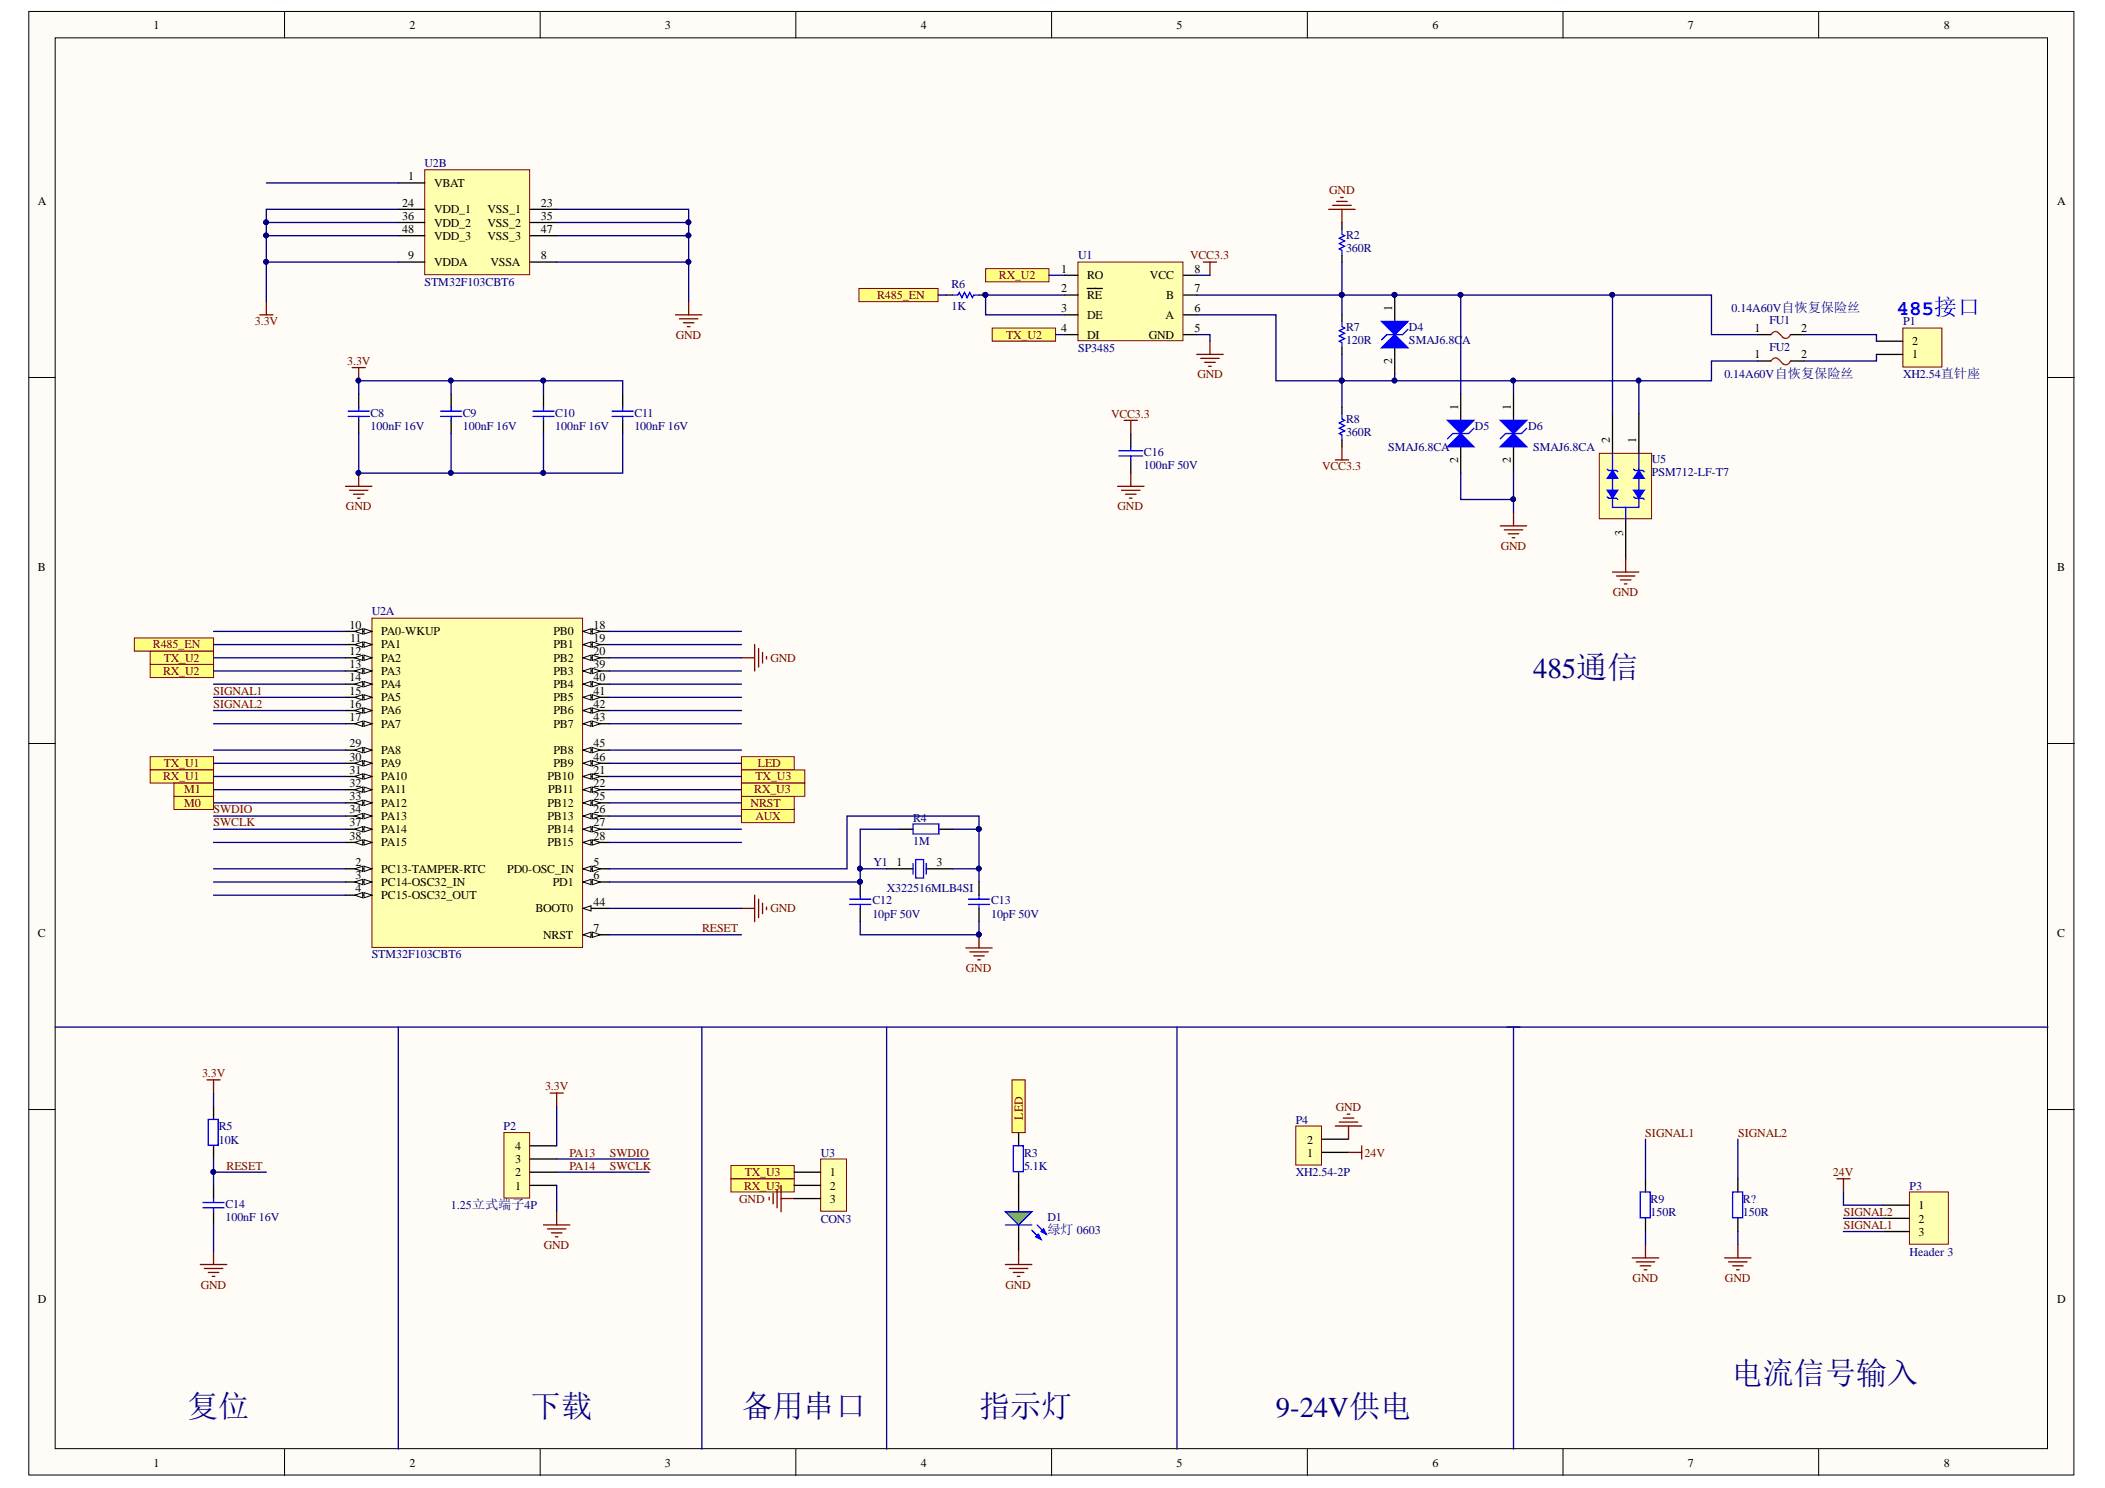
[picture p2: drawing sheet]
<svg xmlns="http://www.w3.org/2000/svg" width="297mm" height="210mm" viewBox="0 0 297 210" stroke-linecap="round" stroke-linejoin="round" font-family="sans-serif">
<defs><g id="words">
<g font-size="4.4" fill="#000080">
<text x="244.3" y="195.2">电流信号输入</text>
<text x="26.4" y="199.9">复位</text>
<text x="74.8" y="199.9">下载</text>
<text x="104.7" y="199.9">备用串口</text>
<text x="138.2" y="199.9">指示灯</text>
</g>
<g font-size="4.1" fill="#000080">
<text x="216.3" y="95.6">485通信</text>
<text x="180" y="199.9">9-24V供电</text>
</g>
<text font-size="3" fill="#00f" x="267.6" y="44.5">485接口</text>
<text font-size="1.9" fill="#000080" x="147.8" y="174.1">绿灯 0603</text>
<g font-size="1.7">
<text x="21.7" y="4.1">1</text>
<text x="57.8" y="4.1">2</text>
<text x="93.8" y="4.1">3</text>
<text x="130" y="4.1">4</text>
<text x="166" y="4.1">5</text>
<text x="202.1" y="4.1">6</text>
<text x="238.2" y="4.1">7</text>
<text x="274.3" y="4.1">8</text>
<text x="5.3" y="28.9">A</text>
<text x="56.8" y="29.2">24</text>
<text x="57.6" y="25.4">1</text>
<text x="61.3" y="26.4">VBAT</text>
<text x="76.3" y="29.2">23</text>
<text x="290.3" y="28.9">A</text>
<text x="56.8" y="31">36</text>
<text x="56.8" y="32.9">48</text>
<text x="61.3" y="30.1">VDD_1</text>
<text x="61.3" y="32">VDD_2</text>
<text x="61.3" y="33.8">VDD_3</text>
<text x="68.8" y="30.1">VSS_1</text>
<text x="68.8" y="32">VSS_2</text>
<text x="68.8" y="33.8">VSS_3</text>
<text x="76.3" y="31">35</text>
<text x="76.3" y="32.9">47</text>
<text x="57.6" y="36.6">9</text>
<text x="61.3" y="37.5">VDDA</text>
<text x="69.2" y="37.5">VSSA</text>
<text x="76.3" y="36.6">8</text>
<text x="149.8" y="38.5">1</text>
<text x="149.8" y="41.3">2</text>
<text x="153.4" y="39.4">RO</text>
<text x="162.3" y="39.4">VCC</text>
<text x="168.5" y="41.3">7</text>
<text x="168.5" y="38.5">8</text>
<text x="149.8" y="44">3</text>
<text x="149.8" y="46.8">4</text>
<text x="153.4" y="42.2">RE</text>
<text x="153.4" y="45">DE</text>
<text x="153.4" y="47.8">DI</text>
<text x="162.1" y="47.8">GND</text>
<text x="164.5" y="45">A</text>
<text x="164.6" y="42.2">B</text>
<text x="168.5" y="46.8">5</text>
<text x="168.5" y="44">6</text>
<text x="196.5" y="43.9" transform="rotate(-90 196.5 43.9)">1</text>
<text x="247.6" y="46.8">1</text>
<text x="254.2" y="46.8">2</text>
<text x="196.5" y="51.4" transform="rotate(-90 196.5 51.4)">2</text>
<text x="247.6" y="50.6">1</text>
<text x="254.2" y="50.6">2</text>
<text x="269.8" y="50.6">1</text>
<text x="269.8" y="48.7">2</text>
<text x="205.8" y="57.8" transform="rotate(-90 205.8 57.8)">1</text>
<text x="213.2" y="57.8" transform="rotate(-90 213.2 57.8)">1</text>
<text x="205.8" y="65.3" transform="rotate(-90 205.8 65.3)">2</text>
<text x="213.2" y="65.3" transform="rotate(-90 213.2 65.3)">2</text>
<text x="227.2" y="62.5" transform="rotate(-90 227.2 62.5)">2</text>
<text x="230.9" y="62.5" transform="rotate(-90 230.9 62.5)">1</text>
<text x="229" y="75.6" transform="rotate(-90 229 75.6)">3</text>
<text x="5.3" y="80.6">B</text>
<text x="290.3" y="80.6">B</text>
<text x="49.3" y="88.7">10</text>
<text x="53.8" y="89.6">PA0-WKUP</text>
<text x="78.1" y="89.6">PB0</text>
<text x="83.8" y="88.7">18</text>
<text x="49.3" y="92.4">12</text>
<text x="49.3" y="94.3">13</text>
<text x="49.4" y="90.5">11</text>
<text x="53.8" y="91.5">PA1</text>
<text x="53.8" y="93.3">PA2</text>
<text x="53.8" y="95.2">PA3</text>
<text x="78.1" y="91.5">PB1</text>
<text x="78.1" y="93.3">PB2</text>
<text x="78.1" y="95.2">PB3</text>
<text x="83.8" y="90.5">19</text>
<text x="83.8" y="92.4">20</text>
<text x="83.8" y="94.3">39</text>
<text x="49.3" y="96.1">14</text>
<text x="49.3" y="98">15</text>
<text x="49.3" y="99.8">16</text>
<text x="49.3" y="101.7">17</text>
<text x="53.8" y="97.1">PA4</text>
<text x="53.8" y="98.9">PA5</text>
<text x="53.8" y="100.8">PA6</text>
<text x="78.1" y="97.1">PB4</text>
<text x="78.1" y="98.9">PB5</text>
<text x="78.1" y="100.8">PB6</text>
<text x="83.8" y="96.1">40</text>
<text x="83.8" y="98">41</text>
<text x="83.8" y="99.8">42</text>
<text x="83.8" y="101.7">43</text>
<text x="49.3" y="105.4">29</text>
<text x="49.3" y="107.3">30</text>
<text x="53.8" y="102.6">PA7</text>
<text x="53.8" y="106.4">PA8</text>
<text x="78.1" y="102.6">PB7</text>
<text x="78.1" y="106.4">PB8</text>
<text x="83.8" y="105.4">45</text>
<text x="83.8" y="107.3">46</text>
<text x="49.3" y="109.1">31</text>
<text x="49.3" y="111">32</text>
<text x="49.3" y="112.9">33</text>
<text x="53.8" y="108.2">PA9</text>
<text x="53.8" y="110.1">PA10</text>
<text x="53.8" y="111.9">PA11</text>
<text x="53.8" y="113.8">PA12</text>
<text x="77.2" y="110.1">PB10</text>
<text x="77.2" y="113.8">PB12</text>
<text x="77.3" y="111.9">PB11</text>
<text x="78.1" y="108.2">PB9</text>
<text x="83.8" y="109.1">21</text>
<text x="83.8" y="111">22</text>
<text x="83.8" y="112.9">25</text>
<text x="49.3" y="114.7">34</text>
<text x="49.3" y="116.6">37</text>
<text x="49.3" y="118.4">38</text>
<text x="53.8" y="115.7">PA13</text>
<text x="53.8" y="117.5">PA14</text>
<text x="53.8" y="119.4">PA15</text>
<text x="77.2" y="115.7">PB13</text>
<text x="77.2" y="117.5">PB14</text>
<text x="77.2" y="119.4">PB15</text>
<text x="83.8" y="114.7">26</text>
<text x="83.8" y="116.6">27</text>
<text x="83.8" y="118.4">28</text>
<text x="50.2" y="122.2">2</text>
<text x="50.2" y="124">3</text>
<text x="50.2" y="125.9">4</text>
<text x="53.8" y="123.1">PC13-TAMPER-RTC</text>
<text x="53.8" y="125">PC14-OSC32_IN</text>
<text x="71.6" y="123.1">PD0-OSC_IN</text>
<text x="78" y="125">PD1</text>
<text x="83.8" y="122.2">5</text>
<text x="83.8" y="124">6</text>
<text x="126.5" y="122.2">1</text>
<text x="132.2" y="122.2">3</text>
<text x="53.8" y="126.8">PC15-OSC32_OUT</text>
<text x="75.6" y="128.7">BOOT0</text>
<text x="83.8" y="127.7">44</text>
<text x="83.8" y="131.5">7</text>
<text x="5.3" y="132.2">C</text>
<text x="76.7" y="132.4">NRST</text>
<text x="290.3" y="132.2">C</text>
<text x="184.4" y="161.3">2</text>
<text x="72.7" y="167.8">1</text>
<text x="72.7" y="166">2</text>
<text x="72.7" y="164.1">3</text>
<text x="72.7" y="162.2">4</text>
<text x="117.1" y="166">1</text>
<text x="117.1" y="167.8">2</text>
<text x="184.4" y="163.2">1</text>
<text x="117.1" y="169.7">3</text>
<text x="270.7" y="170.6">1</text>
<text x="270.7" y="172.5">2</text>
<text x="270.7" y="174.3">3</text>
<text x="5.3" y="183.8">D</text>
<text x="290.3" y="183.8">D</text>
<text x="21.7" y="206.9">1</text>
<text x="57.8" y="206.9">2</text>
<text x="93.8" y="206.9">3</text>
<text x="130" y="206.9">4</text>
<text x="166" y="206.9">5</text>
<text x="202.1" y="206.9">6</text>
<text x="238.2" y="206.9">7</text>
<text x="274.3" y="206.9">8</text>
</g>
<g font-size="1.7" fill="#000080">
<text x="59.9" y="23.6">U2B</text>
<text x="189.9" y="33.6">R2</text>
<text x="189.9" y="35.5">360R</text>
<text x="59.9" y="40.3">STM32F103CBT6</text>
<text x="134.3" y="40.7">R6</text>
<text x="152.1" y="36.6">U1</text>
<text x="134.3" y="43.7">1K</text>
<text x="189.9" y="46.7">R7</text>
<text x="198.8" y="46.7">D4</text>
<text x="244.3" y="44">0.14A60V自恢复保险丝</text>
<text x="249.7" y="45.7">FU1</text>
<text x="268.5" y="45.9">P1</text>
<text x="152.1" y="49.6">SP3485</text>
<text x="189.9" y="48.5">120R</text>
<text x="198.8" y="48.5">SMAJ6.8C</text>
<text x="206.3" y="48.5">A</text>
<text x="243.3" y="53.3">0.14A60V自恢复保险丝</text>
<text x="249.7" y="49.5">FU2</text>
<text x="268.5" y="53.3">XH2.54直针座</text>
<text x="52.3" y="58.8">C8</text>
<text x="65.3" y="58.8">C9</text>
<text x="78.3" y="58.8">C10</text>
<text x="89.5" y="58.8">C11</text>
<text x="189.9" y="59.7">R8</text>
<text x="52.3" y="60.6">100nF 16V</text>
<text x="65.3" y="60.6">100nF 16V</text>
<text x="78.3" y="60.6">100nF 16V</text>
<text x="89.5" y="60.6">100nF 16V</text>
<text x="161.4" y="64.3">C16</text>
<text x="189.9" y="61.5">360R</text>
<text x="195.9" y="63.6">SMAJ6.8CA</text>
<text x="208.1" y="60.6">D5</text>
<text x="215.7" y="60.6">D6</text>
<text x="216.3" y="63.6">SMAJ6.8CA</text>
<text x="233.1" y="65.3">U5</text>
<text x="161.4" y="66.2">100nF 50V</text>
<text x="233.1" y="67.1">PSM712-LF-T7</text>
<text x="52.5" y="86.8">U2A</text>
<text x="128.9" y="115.9">R4</text>
<text x="128.9" y="119.2">1M</text>
<text x="123.3" y="122.2">Y1</text>
<text x="125.1" y="125.9">X322516MLB4SI</text>
<text x="123.1" y="127.6">C12</text>
<text x="123.1" y="129.4">10pF 50V</text>
<text x="139.9" y="127.6">C13</text>
<text x="139.9" y="129.4">10pF 50V</text>
<text x="52.5" y="135.2">STM32F103CBT6</text>
<text x="30.9" y="159.4">R5</text>
<text x="30.9" y="161.3">10K</text>
<text x="71.1" y="159.4">P2</text>
<text x="182.8" y="158.5">P4</text>
<text x="115.8" y="163.2">U3</text>
<text x="144.5" y="163.2">R3</text>
<text x="144.5" y="165">5.1K</text>
<text x="182.8" y="166">XH2.54-2P</text>
<text x="269.5" y="167.8">P3</text>
<text x="31.8" y="170.4">C14</text>
<text x="31.8" y="172.2">100nF 16V</text>
<text x="63.6" y="170.6">1.25立式端子4P</text>
<text x="115.8" y="172.5">CON3</text>
<text x="147.8" y="172.2">D1</text>
<text x="232.9" y="169.7">R9</text>
<text x="232.9" y="171.5">150R</text>
<text x="246" y="169.7">R?</text>
<text x="246" y="171.5">150R</text>
<text x="269.5" y="177.1">Header 3</text>
</g>
<g font-size="1.7" fill="#800000">
<text x="187.6" y="27.3">GND</text>
<text x="141" y="39.4">RX_U2</text>
<text x="167.9" y="36.6">VCC3.3</text>
<text x="36" y="45.9">3.3V</text>
<text x="95.4" y="47.8">GND</text>
<text x="123.8" y="42.2">R485_EN</text>
<text x="142" y="47.8">TX_U2</text>
<text x="49" y="51.5">3.3V</text>
<text x="169" y="53.3">GND</text>
<text x="156.8" y="58.9">VCC3.3</text>
<text x="48.8" y="71.9">GND</text>
<text x="157.7" y="71.9">GND</text>
<text x="186.6" y="66.4">VCC3.3</text>
<text x="211.8" y="77.5">GND</text>
<text x="227.6" y="84">GND</text>
<text x="21.6" y="91.5">R485_EN</text>
<text x="23" y="95.2">RX_U2</text>
<text x="23.1" y="93.3">TX_U2</text>
<text x="108.7" y="93.3">GND</text>
<text x="30.1" y="98">SIGNAL1</text>
<text x="30.1" y="99.8">SIGNAL2</text>
<text x="23" y="110.1">RX_U1</text>
<text x="23.1" y="108.2">TX_U1</text>
<text x="26" y="113.8">M0</text>
<text x="26" y="111.9">M1</text>
<text x="105.9" y="113.8">NRST</text>
<text x="106.4" y="111.9">RX_U3</text>
<text x="106.6" y="110.1">TX_U3</text>
<text x="106.9" y="108.2">LED</text>
<text x="30.1" y="114.7">SWDIO</text>
<text x="30.1" y="116.6">SWCLK</text>
<text x="106.6" y="115.7">AUX</text>
<text x="99.1" y="131.5">RESET</text>
<text x="108.7" y="128.7">GND</text>
<text x="136.3" y="137">GND</text>
<text x="28.5" y="151.9">3.3V</text>
<text x="76.9" y="153.8">3.3V</text>
<text x="144.3" y="157.9" transform="rotate(-90 144.3 157.9)">LED</text>
<text x="188.5" y="156.7">GND</text>
<text x="232.2" y="160.4">SIGNAL1</text>
<text x="245.3" y="160.4">SIGNAL2</text>
<text x="32" y="165">RESET</text>
<text x="80.4" y="163.2">PA13</text>
<text x="80.4" y="165">PA14</text>
<text x="86" y="163.2">SWDIO</text>
<text x="86" y="165">SWCLK</text>
<text x="105" y="167.8">RX_U3</text>
<text x="105.1" y="166">TX_U3</text>
<text x="192.6" y="163.2">24V</text>
<text x="258.6" y="166">24V</text>
<text x="104.3" y="169.7">GND</text>
<text x="260.2" y="173.4">SIGNAL1</text>
<text x="260.2" y="171.5">SIGNAL2</text>
<text x="76.7" y="176.2">GND</text>
<text x="28.3" y="181.8">GND</text>
<text x="141.9" y="181.8">GND</text>
<text x="230.4" y="180.8">GND</text>
<text x="243.4" y="180.8">GND</text>
</g>
</g></defs>
<g fill="#fffcf8" stroke="#000" stroke-width=".14">
<path d="M4.1 1.6h288.5v206.5h-288.5z"/>
<path d="M7.8 5.3h281.1v199.1h-281.1z"/>
</g>
<g fill="none" stroke="#000" stroke-width=".14">
<path d="M40.2 1.6v3.7M76.2 1.6v3.7M112.3 1.6v3.7M148.4 1.6v3.7M184.5 1.6v3.7M220.6 1.6v3.7M256.6 1.6v3.7M4.1 53.3h3.7M289 53.3h3.7M4.1 104.9h3.7M289 104.9h3.7M4.1 156.5h3.7"/>
<path d="M289 156.5h3.7M40.2 204.4v3.7M76.2 204.4v3.7M112.3 204.4v3.7M148.4 204.4v3.7M184.5 204.4v3.7M220.6 204.4v3.7M256.6 204.4v3.7"/>
</g>
<path d="M52.5 87.2h29.7v46.4h-29.7z" fill="#ffffb0" stroke="#800000" stroke-width=".14"/>
<path d="M82.3 128.1h3.7" fill="none" stroke="#000" stroke-width=".19"/>
<path d="M82.3 128.1l1.1-.3v.7z" fill="#fffcf8"/>
<path d="M82.3 128.1l1.1-.3v.7z" fill="none" stroke="#000" stroke-width=".14"/>
<path d="M82.3 131.9h3.7" fill="none" stroke="#000" stroke-width=".19"/>
<path d="M82.3 131.9l1.1-.4v.7z" fill="#fffcf8"/>
<path d="M82.3 131.9l1.1-.4v.7z" fill="none" stroke="#000" stroke-width=".14"/>
<path d="M83.6 131.5l1.1 .4-1.1 .3z" fill="#fffcf8"/>
<path d="M83.6 131.5l1.1 .4-1.1 .3z" fill="none" stroke="#000" stroke-width=".14"/>
<path d="M82.3 122.6h3.7" fill="none" stroke="#000" stroke-width=".19"/>
<path d="M82.3 122.6l1.1-.4v.7z" fill="#fffcf8"/>
<path d="M82.3 122.6l1.1-.4v.7z" fill="none" stroke="#000" stroke-width=".14"/>
<path d="M83.6 122.2l1.1 .4-1.1 .3z" fill="#fffcf8"/>
<path d="M83.6 122.2l1.1 .4-1.1 .3z" fill="none" stroke="#000" stroke-width=".14"/>
<path d="M82.3 124.4h3.7" fill="none" stroke="#000" stroke-width=".19"/>
<path d="M82.3 124.4l1.1-.4v.8z" fill="#fffcf8"/>
<path d="M82.3 124.4l1.1-.4v.8z" fill="none" stroke="#000" stroke-width=".14"/>
<path d="M83.6 124l1.1 .4-1.1 .4z" fill="#fffcf8"/>
<path d="M83.6 124l1.1 .4-1.1 .4z" fill="none" stroke="#000" stroke-width=".14"/>
<path d="M48.8 89.1h3.7" fill="none" stroke="#000" stroke-width=".19"/>
<path d="M51.4 88.7l1.1 .4-1.1 .3z" fill="#fffcf8"/>
<path d="M51.4 88.7l1.1 .4-1.1 .3z" fill="none" stroke="#000" stroke-width=".14"/>
<path d="M50.1 89.1l1.1-.4v.7z" fill="#fffcf8"/>
<path d="M50.1 89.1l1.1-.4v.7z" fill="none" stroke="#000" stroke-width=".14"/>
<path d="M48.8 90.9h3.7" fill="none" stroke="#000" stroke-width=".19"/>
<path d="M51.4 90.6l1.1 .3-1.1 .4z" fill="#fffcf8"/>
<path d="M51.4 90.6l1.1 .3-1.1 .4z" fill="none" stroke="#000" stroke-width=".14"/>
<path d="M50.1 90.9l1.1-.3v.7z" fill="#fffcf8"/>
<path d="M50.1 90.9l1.1-.3v.7z" fill="none" stroke="#000" stroke-width=".14"/>
<path d="M48.8 92.8h3.7" fill="none" stroke="#000" stroke-width=".19"/>
<path d="M51.4 92.4l1.1 .4-1.1 .4z" fill="#fffcf8"/>
<path d="M51.4 92.4l1.1 .4-1.1 .4z" fill="none" stroke="#000" stroke-width=".14"/>
<path d="M50.1 92.8l1.1-.4v.8z" fill="#fffcf8"/>
<path d="M50.1 92.8l1.1-.4v.8z" fill="none" stroke="#000" stroke-width=".14"/>
<path d="M48.8 94.6h3.7" fill="none" stroke="#000" stroke-width=".19"/>
<path d="M51.4 94.3l1.1 .3-1.1 .4z" fill="#fffcf8"/>
<path d="M51.4 94.3l1.1 .3-1.1 .4z" fill="none" stroke="#000" stroke-width=".14"/>
<path d="M50.1 94.6l1.1-.3v.7z" fill="#fffcf8"/>
<path d="M50.1 94.6l1.1-.3v.7z" fill="none" stroke="#000" stroke-width=".14"/>
<path d="M48.8 96.5h3.7" fill="none" stroke="#000" stroke-width=".19"/>
<path d="M51.4 96.1l1.1 .4-1.1 .4z" fill="#fffcf8"/>
<path d="M51.4 96.1l1.1 .4-1.1 .4z" fill="none" stroke="#000" stroke-width=".14"/>
<path d="M50.1 96.5l1.1-.4v.8z" fill="#fffcf8"/>
<path d="M50.1 96.5l1.1-.4v.8z" fill="none" stroke="#000" stroke-width=".14"/>
<path d="M48.8 98.4h3.7" fill="none" stroke="#000" stroke-width=".19"/>
<path d="M51.4 98l1.1 .4-1.1 .3z" fill="#fffcf8"/>
<path d="M51.4 98l1.1 .4-1.1 .3z" fill="none" stroke="#000" stroke-width=".14"/>
<path d="M50.1 98.4l1.1-.4v.7z" fill="#fffcf8"/>
<path d="M50.1 98.4l1.1-.4v.7z" fill="none" stroke="#000" stroke-width=".14"/>
<path d="M48.8 100.2h3.7" fill="none" stroke="#000" stroke-width=".19"/>
<path d="M51.4 99.9l1.1 .3-1.1 .4z" fill="#fffcf8"/>
<path d="M51.4 99.9l1.1 .3-1.1 .4z" fill="none" stroke="#000" stroke-width=".14"/>
<path d="M50.1 100.2l1.1-.3v.7z" fill="#fffcf8"/>
<path d="M50.1 100.2l1.1-.3v.7z" fill="none" stroke="#000" stroke-width=".14"/>
<path d="M48.8 102.1h3.7" fill="none" stroke="#000" stroke-width=".19"/>
<path d="M51.4 101.7l1.1 .4-1.1 .4z" fill="#fffcf8"/>
<path d="M51.4 101.7l1.1 .4-1.1 .4z" fill="none" stroke="#000" stroke-width=".14"/>
<path d="M50.1 102.1l1.1-.4v.8z" fill="#fffcf8"/>
<path d="M50.1 102.1l1.1-.4v.8z" fill="none" stroke="#000" stroke-width=".14"/>
<path d="M48.8 105.8h3.7" fill="none" stroke="#000" stroke-width=".19"/>
<path d="M51.4 105.4l1.1 .4-1.1 .4z" fill="#fffcf8"/>
<path d="M51.4 105.4l1.1 .4-1.1 .4z" fill="none" stroke="#000" stroke-width=".14"/>
<path d="M50.1 105.8l1.1-.4v.8z" fill="#fffcf8"/>
<path d="M50.1 105.8l1.1-.4v.8z" fill="none" stroke="#000" stroke-width=".14"/>
<path d="M48.8 107.7h3.7" fill="none" stroke="#000" stroke-width=".19"/>
<path d="M51.4 107.3l1.1 .4-1.1 .3z" fill="#fffcf8"/>
<path d="M51.4 107.3l1.1 .4-1.1 .3z" fill="none" stroke="#000" stroke-width=".14"/>
<path d="M50.1 107.7l1.1-.4v.7z" fill="#fffcf8"/>
<path d="M50.1 107.7l1.1-.4v.7z" fill="none" stroke="#000" stroke-width=".14"/>
<path d="M48.8 109.5h3.7" fill="none" stroke="#000" stroke-width=".19"/>
<path d="M51.4 109.2l1.1 .3-1.1 .4z" fill="#fffcf8"/>
<path d="M51.4 109.2l1.1 .3-1.1 .4z" fill="none" stroke="#000" stroke-width=".14"/>
<path d="M50.1 109.5l1.1-.3v.7z" fill="#fffcf8"/>
<path d="M50.1 109.5l1.1-.3v.7z" fill="none" stroke="#000" stroke-width=".14"/>
<path d="M48.8 111.4h3.7" fill="none" stroke="#000" stroke-width=".19"/>
<path d="M51.4 111l1.1 .4-1.1 .4z" fill="#fffcf8"/>
<path d="M51.4 111l1.1 .4-1.1 .4z" fill="none" stroke="#000" stroke-width=".14"/>
<path d="M50.1 111.4l1.1-.4v.8z" fill="#fffcf8"/>
<path d="M50.1 111.4l1.1-.4v.8z" fill="none" stroke="#000" stroke-width=".14"/>
<path d="M48.8 113.3h3.7" fill="none" stroke="#000" stroke-width=".19"/>
<path d="M51.4 112.9l1.1 .4-1.1 .3z" fill="#fffcf8"/>
<path d="M51.4 112.9l1.1 .4-1.1 .3z" fill="none" stroke="#000" stroke-width=".14"/>
<path d="M50.1 113.3l1.1-.4v.7z" fill="#fffcf8"/>
<path d="M50.1 113.3l1.1-.4v.7z" fill="none" stroke="#000" stroke-width=".14"/>
<path d="M48.8 115.1h3.7" fill="none" stroke="#000" stroke-width=".19"/>
<path d="M51.4 114.7l1.1 .4-1.1 .4z" fill="#fffcf8"/>
<path d="M51.4 114.7l1.1 .4-1.1 .4z" fill="none" stroke="#000" stroke-width=".14"/>
<path d="M50.1 115.1l1.1-.4v.8z" fill="#fffcf8"/>
<path d="M50.1 115.1l1.1-.4v.8z" fill="none" stroke="#000" stroke-width=".14"/>
<path d="M48.8 117h3.7" fill="none" stroke="#000" stroke-width=".19"/>
<path d="M51.4 116.6l1.1 .4-1.1 .3z" fill="#fffcf8"/>
<path d="M51.4 116.6l1.1 .4-1.1 .3z" fill="none" stroke="#000" stroke-width=".14"/>
<path d="M50.1 117l1.1-.4v.7z" fill="#fffcf8"/>
<path d="M50.1 117l1.1-.4v.7z" fill="none" stroke="#000" stroke-width=".14"/>
<path d="M48.8 118.8h3.7" fill="none" stroke="#000" stroke-width=".19"/>
<path d="M51.4 118.5l1.1 .3-1.1 .4z" fill="#fffcf8"/>
<path d="M51.4 118.5l1.1 .3-1.1 .4z" fill="none" stroke="#000" stroke-width=".14"/>
<path d="M50.1 118.8l1.1-.3v.7z" fill="#fffcf8"/>
<path d="M50.1 118.8l1.1-.3v.7z" fill="none" stroke="#000" stroke-width=".14"/>
<path d="M82.3 89.1h3.7" fill="none" stroke="#000" stroke-width=".19"/>
<path d="M82.3 89.1l1.1-.4v.7z" fill="#fffcf8"/>
<path d="M82.3 89.1l1.1-.4v.7z" fill="none" stroke="#000" stroke-width=".14"/>
<path d="M83.6 88.7l1.1 .4-1.1 .3z" fill="#fffcf8"/>
<path d="M83.6 88.7l1.1 .4-1.1 .3z" fill="none" stroke="#000" stroke-width=".14"/>
<path d="M82.3 90.9h3.7" fill="none" stroke="#000" stroke-width=".19"/>
<path d="M82.3 90.9l1.1-.3v.7z" fill="#fffcf8"/>
<path d="M82.3 90.9l1.1-.3v.7z" fill="none" stroke="#000" stroke-width=".14"/>
<path d="M83.6 90.6l1.1 .3-1.1 .4z" fill="#fffcf8"/>
<path d="M83.6 90.6l1.1 .3-1.1 .4z" fill="none" stroke="#000" stroke-width=".14"/>
<path d="M82.3 92.8h3.7" fill="none" stroke="#000" stroke-width=".19"/>
<path d="M82.3 92.8l1.1-.4v.8z" fill="#fffcf8"/>
<path d="M82.3 92.8l1.1-.4v.8z" fill="none" stroke="#000" stroke-width=".14"/>
<path d="M83.6 92.4l1.1 .4-1.1 .4z" fill="#fffcf8"/>
<path d="M83.6 92.4l1.1 .4-1.1 .4z" fill="none" stroke="#000" stroke-width=".14"/>
<path d="M82.3 94.6h3.7" fill="none" stroke="#000" stroke-width=".19"/>
<path d="M82.3 94.6l1.1-.3v.7z" fill="#fffcf8"/>
<path d="M82.3 94.6l1.1-.3v.7z" fill="none" stroke="#000" stroke-width=".14"/>
<path d="M83.6 94.3l1.1 .3-1.1 .4z" fill="#fffcf8"/>
<path d="M83.6 94.3l1.1 .3-1.1 .4z" fill="none" stroke="#000" stroke-width=".14"/>
<path d="M82.3 96.5h3.7" fill="none" stroke="#000" stroke-width=".19"/>
<path d="M82.3 96.5l1.1-.4v.8z" fill="#fffcf8"/>
<path d="M82.3 96.5l1.1-.4v.8z" fill="none" stroke="#000" stroke-width=".14"/>
<path d="M83.6 96.1l1.1 .4-1.1 .4z" fill="#fffcf8"/>
<path d="M83.6 96.1l1.1 .4-1.1 .4z" fill="none" stroke="#000" stroke-width=".14"/>
<path d="M82.3 98.4h3.7" fill="none" stroke="#000" stroke-width=".19"/>
<path d="M82.3 98.4l1.1-.4v.7z" fill="#fffcf8"/>
<path d="M82.3 98.4l1.1-.4v.7z" fill="none" stroke="#000" stroke-width=".14"/>
<path d="M83.6 98l1.1 .4-1.1 .3z" fill="#fffcf8"/>
<path d="M83.6 98l1.1 .4-1.1 .3z" fill="none" stroke="#000" stroke-width=".14"/>
<path d="M82.3 100.2h3.7" fill="none" stroke="#000" stroke-width=".19"/>
<path d="M82.3 100.2l1.1-.3v.7z" fill="#fffcf8"/>
<path d="M82.3 100.2l1.1-.3v.7z" fill="none" stroke="#000" stroke-width=".14"/>
<path d="M83.6 99.9l1.1 .3-1.1 .4z" fill="#fffcf8"/>
<path d="M83.6 99.9l1.1 .3-1.1 .4z" fill="none" stroke="#000" stroke-width=".14"/>
<path d="M82.3 102.1h3.7" fill="none" stroke="#000" stroke-width=".19"/>
<path d="M82.3 102.1l1.1-.4v.8z" fill="#fffcf8"/>
<path d="M82.3 102.1l1.1-.4v.8z" fill="none" stroke="#000" stroke-width=".14"/>
<path d="M83.6 101.7l1.1 .4-1.1 .4z" fill="#fffcf8"/>
<path d="M83.6 101.7l1.1 .4-1.1 .4z" fill="none" stroke="#000" stroke-width=".14"/>
<path d="M82.3 105.8h3.7" fill="none" stroke="#000" stroke-width=".19"/>
<path d="M82.3 105.8l1.1-.4v.8z" fill="#fffcf8"/>
<path d="M82.3 105.8l1.1-.4v.8z" fill="none" stroke="#000" stroke-width=".14"/>
<path d="M83.6 105.4l1.1 .4-1.1 .4z" fill="#fffcf8"/>
<path d="M83.6 105.4l1.1 .4-1.1 .4z" fill="none" stroke="#000" stroke-width=".14"/>
<path d="M82.3 107.7h3.7" fill="none" stroke="#000" stroke-width=".19"/>
<path d="M82.3 107.7l1.1-.4v.7z" fill="#fffcf8"/>
<path d="M82.3 107.7l1.1-.4v.7z" fill="none" stroke="#000" stroke-width=".14"/>
<path d="M83.6 107.3l1.1 .4-1.1 .3z" fill="#fffcf8"/>
<path d="M83.6 107.3l1.1 .4-1.1 .3z" fill="none" stroke="#000" stroke-width=".14"/>
<path d="M82.3 109.5h3.7" fill="none" stroke="#000" stroke-width=".19"/>
<path d="M82.3 109.5l1.1-.3v.7z" fill="#fffcf8"/>
<path d="M82.3 109.5l1.1-.3v.7z" fill="none" stroke="#000" stroke-width=".14"/>
<path d="M83.6 109.2l1.1 .3-1.1 .4z" fill="#fffcf8"/>
<path d="M83.6 109.2l1.1 .3-1.1 .4z" fill="none" stroke="#000" stroke-width=".14"/>
<path d="M82.3 111.4h3.7" fill="none" stroke="#000" stroke-width=".19"/>
<path d="M82.3 111.4l1.1-.4v.8z" fill="#fffcf8"/>
<path d="M82.3 111.4l1.1-.4v.8z" fill="none" stroke="#000" stroke-width=".14"/>
<path d="M83.6 111l1.1 .4-1.1 .4z" fill="#fffcf8"/>
<path d="M83.6 111l1.1 .4-1.1 .4z" fill="none" stroke="#000" stroke-width=".14"/>
<path d="M82.3 113.3h3.7" fill="none" stroke="#000" stroke-width=".19"/>
<path d="M82.3 113.3l1.1-.4v.7z" fill="#fffcf8"/>
<path d="M82.3 113.3l1.1-.4v.7z" fill="none" stroke="#000" stroke-width=".14"/>
<path d="M83.6 112.9l1.1 .4-1.1 .3z" fill="#fffcf8"/>
<path d="M83.6 112.9l1.1 .4-1.1 .3z" fill="none" stroke="#000" stroke-width=".14"/>
<path d="M82.3 115.1h3.7" fill="none" stroke="#000" stroke-width=".19"/>
<path d="M82.3 115.1l1.1-.4v.8z" fill="#fffcf8"/>
<path d="M82.3 115.1l1.1-.4v.8z" fill="none" stroke="#000" stroke-width=".14"/>
<path d="M83.6 114.7l1.1 .4-1.1 .4z" fill="#fffcf8"/>
<path d="M83.6 114.7l1.1 .4-1.1 .4z" fill="none" stroke="#000" stroke-width=".14"/>
<path d="M82.3 117h3.7" fill="none" stroke="#000" stroke-width=".19"/>
<path d="M82.3 117l1.1-.4v.7z" fill="#fffcf8"/>
<path d="M82.3 117l1.1-.4v.7z" fill="none" stroke="#000" stroke-width=".14"/>
<path d="M83.6 116.6l1.1 .4-1.1 .3z" fill="#fffcf8"/>
<path d="M83.6 116.6l1.1 .4-1.1 .3z" fill="none" stroke="#000" stroke-width=".14"/>
<path d="M82.3 118.8h3.7" fill="none" stroke="#000" stroke-width=".19"/>
<path d="M82.3 118.8l1.1-.3v.7z" fill="#fffcf8"/>
<path d="M82.3 118.8l1.1-.3v.7z" fill="none" stroke="#000" stroke-width=".14"/>
<path d="M83.6 118.5l1.1 .3-1.1 .4z" fill="#fffcf8"/>
<path d="M83.6 118.5l1.1 .3-1.1 .4z" fill="none" stroke="#000" stroke-width=".14"/>
<path d="M48.8 122.6h3.7" fill="none" stroke="#000" stroke-width=".19"/>
<path d="M51.4 122.2l1.1 .4-1.1 .3z" fill="#fffcf8"/>
<path d="M51.4 122.2l1.1 .4-1.1 .3z" fill="none" stroke="#000" stroke-width=".14"/>
<path d="M50.1 122.6l1.1-.4v.7z" fill="#fffcf8"/>
<path d="M50.1 122.6l1.1-.4v.7z" fill="none" stroke="#000" stroke-width=".14"/>
<path d="M48.8 124.4h3.7" fill="none" stroke="#000" stroke-width=".19"/>
<path d="M51.4 124l1.1 .4-1.1 .4z" fill="#fffcf8"/>
<path d="M51.4 124l1.1 .4-1.1 .4z" fill="none" stroke="#000" stroke-width=".14"/>
<path d="M50.1 124.4l1.1-.4v.8z" fill="#fffcf8"/>
<path d="M50.1 124.4l1.1-.4v.8z" fill="none" stroke="#000" stroke-width=".14"/>
<path d="M48.8 126.3h3.7" fill="none" stroke="#000" stroke-width=".19"/>
<path d="M51.4 125.9l1.1 .4-1.1 .4z" fill="#fffcf8"/>
<path d="M51.4 125.9l1.1 .4-1.1 .4z" fill="none" stroke="#000" stroke-width=".14"/>
<path d="M50.1 126.3l1.1-.4v.8z" fill="#fffcf8"/>
<path d="M50.1 126.3l1.1-.4v.8z" fill="none" stroke="#000" stroke-width=".14"/>
<path d="M59.9 23.9h14.8v14.9h-14.8z" fill="#ffffb0" stroke="#800000" stroke-width=".14"/>
<g fill="none" stroke="#000" stroke-width=".19">
<path d="M56.2 25.8h3.7M56.2 29.5h3.7M56.2 31.4h3.7M56.2 33.2h3.7M56.2 37h3.7M74.8 29.5h3.8M74.8 31.4h3.8M74.8 33.2h3.8M74.8 37h3.8M50.6 55.6v1.8M50.6 59.3v1.9M63.7 55.6v1.8"/>
<path d="M63.7 59.3v1.9M76.7 55.6v1.8M76.7 59.3v1.9M87.9 55.6v1.8M87.9 59.3v1.9M127 117h1.8M132.6 117h1.8M121.4 124.4v1.9M121.4 128.1v1.9M125.1 122.6h3.7M130.7 122.6h3.7M138.1 124.4v1.9"/>
<path d="M138.1 128.1v1.9M30.1 156v1.9M30.1 161.6v1.9M30.1 167.2v1.9M30.1 170.9v1.9"/>
</g>
<path d="M36.7 44.4h1.8M37.6 42.6v1.8M49.7 51.9h1.9M50.6 51.9v1.8M29.2 152.3h1.9M30.1 152.3v1.9" fill="none" stroke="#800000" stroke-width=".19"/>
<g fill="none" stroke="#00f" stroke-width=".19">
<path d="M49.1 58h3M49.1 58.7h3M50.6 57.4v.6M50.6 58.7v.6M62.2 58h2.9M62.2 58.7h2.9M63.7 57.4v.6M63.7 58.7v.6M75.2 58h3M75.2 58.7h3M76.7 57.4v.6M76.7 58.7v.6"/>
<path d="M86.4 58h3M86.4 58.7h3M87.9 57.4v.6M87.9 58.7v.6M128.8 116.2h3.7v1.4h-3.7zM119.9 126.8h3M119.9 127.6h3M121.4 126.3v.5M121.4 127.6v.5M128.8 121.8v1.5M129.2 121.3h1.1v2.6h-1.1zM130.7 121.8v1.5"/>
<path d="M136.7 126.8h2.9M136.7 127.6h2.9M138.1 126.3v.5M138.1 127.6v.5M29.4 157.9h1.4v3.7h-1.4zM28.6 169.6h3M28.6 170.4h3M30.1 169.1v.5M30.1 170.4v.5"/>
</g>
<g fill="#000080" stroke="#000080" stroke-width=".14">
<circle cx="121.3" cy="124.4" r=".33"/>
<circle cx="50.6" cy="53.7" r=".33"/>
</g>
<g fill="#ffff80" stroke="#800000" stroke-width=".14">
<path d="M21.2 106.7h8.9v1.9h-8.9z" fill-rule="evenodd"/>
<path d="M21.2 108.6h8.9v1.9h-8.9z" fill-rule="evenodd"/>
</g>
<path d="M77.6 154.2h1.9M78.6 154.2v1.8" fill="none" stroke="#800000" stroke-width=".19"/>
<path d="M71.1 159.8h3.6v9.2h-3.6z" fill="#ffffb0" stroke="#800000" stroke-width=".14"/>
<path d="M74.8 167.2h3.8M74.8 165.4h3.8M74.8 163.5h3.8M74.8 161.6h3.8" fill="none" stroke="#000" stroke-width=".19"/>
<g fill="none" stroke="#800000" stroke-width=".19">
<path d="M95.3 44.4h3.7M95.9 45h2.6M96.4 45.5h1.5M97 46.1h.4M97.2 42.6v1.8M48.8 68.6h3.7M49.3 69.2h2.6M49.9 69.7h1.5M50.4 70.3h.4M50.6 66.7v1.9M104.6 92.8h1.9M106.5 90.9v3.7"/>
<path d="M107 91.5v2.6M107.6 92v1.5M108.2 92.6v.4M104.6 128.1h1.9M106.5 126.3v3.7M107 126.8v2.6M107.6 127.4v1.5M108.2 128v.3M136.3 133.7h3.7M136.8 134.3h2.7M137.4 134.8h1.5M138 135.4h.3"/>
<path d="M138.1 131.9v1.8M28.3 178.4h3.7M28.8 178.9h2.6M29.4 179.5h1.5M30.1 176.5v1.9M76.7 172.8h3.7M77.3 173.4h2.6M77.8 173.9h1.5M78.4 174.5h.3M78.6 170.9v1.9M29.9 180.1h.4"/>
</g>
<g fill="#000080" stroke="#000080" stroke-width=".14">
<circle cx="50.6" cy="66.7" r=".33"/>
<circle cx="138.1" cy="131.8" r=".34"/>
</g>
<g fill="#ffff80" stroke="#800000" stroke-width=".14">
<path d="M24.5 112.3h5.6v1.9h-5.6z" fill-rule="evenodd"/>
<path d="M24.5 110.5h5.6v1.8h-5.6z" fill-rule="evenodd"/>
<path d="M104.6 114.2h7.5v1.8h-7.5z" fill-rule="evenodd"/>
<path d="M104.6 112.3h7.5v1.9h-7.5z" fill-rule="evenodd"/>
<path d="M104.6 106.7h7.5v1.9h-7.5z" fill-rule="evenodd"/>
<path d="M104.6 108.6h9v1.9h-9z" fill-rule="evenodd"/>
<path d="M104.6 110.5h9v1.8h-9z" fill-rule="evenodd"/>
</g>
<path d="M7.8 144.9h281.2M56.2 144.9v59.5M99 144.9v59.5M125.1 144.9v59.5M166.1 144.9v59.5" fill="none" stroke="#0c0087" stroke-width=".19"/>
<g fill="#ffff80" stroke="#800000" stroke-width=".14">
<path d="M103.1 164.4h9v1.9h-9z" fill-rule="evenodd"/>
<path d="M103.1 166.3h9v1.8h-9z" fill-rule="evenodd"/>
</g>
<path d="M108.5 168.9v.4M109.1 168.3v1.5M109.7 167.8v2.6M110.2 167.2v3.7M110.2 169.1h1.9" fill="none" stroke="#800000" stroke-width=".19"/>
<path d="M115.8 163.5h3.7v7.4h-3.7z" fill="#ffffb0" stroke="#800000" stroke-width=".14"/>
<path d="M112.1 165.4h3.7M112.1 167.2h3.7M112.1 169.1h3.7M143.7 167.2v3.7M143.7 172.8v3.7" fill="none" stroke="#000" stroke-width=".19"/>
<path d="M141.9 170.9h3.7l-1.9 1.9z" fill="#0f0"/>
<path d="M141.9 170.9h3.7l-1.9 1.9zM145.6 173.5l1.3 1.3M146.3 172.8l1.3 1.3" fill="none" stroke="#00f" stroke-width=".19"/>
<path d="M146.2 174.5l.3-.4 .4 .7z" fill="#00f"/>
<path d="M146.2 174.5l.3-.4 .4 .7z" fill="none" stroke="#00f" stroke-width=".19"/>
<path d="M146.9 173.7l.4-.3 .3 .7z" fill="#00f"/>
<path d="M141.9 172.8h3.7M143 161.6h1.4v3.7h-1.4zM146.9 173.7l.4-.3 .3 .7z" fill="none" stroke="#00f" stroke-width=".19"/>
<path d="M143.7 159.8v1.8M143.7 165.4v1.8" fill="none" stroke="#000" stroke-width=".19"/>
<path d="M141.9 178.4h3.7M142.4 178.9h2.6M143 179.5h1.5M143.7 176.5v1.9M143.5 180.1h.4" fill="none" stroke="#800000" stroke-width=".19"/>
<path d="M142.8 152.3h1.9v7.5h-1.9z" fill-rule="evenodd" fill="#ffff80" stroke="#800000" stroke-width=".14"/>
<path d="M182.8 158.8h3.7v5.5h-3.7z" fill="#ffffb0" stroke="#800000" stroke-width=".14"/>
<path d="M186.6 162.6h3.7M186.6 160.7h3.7" fill="none" stroke="#000" stroke-width=".19"/>
<path d="M188.4 158.8h3.8M189 158.3h2.6M189.5 157.7h1.5M190.1 157.2h.4M190.3 158.8v1.9M190.3 162.6h1.9M192.2 161.6v1.9" fill="none" stroke="#800000" stroke-width=".19"/>
<g fill="#ffff80" stroke="#800000" stroke-width=".14">
<path d="M121.2 40.7h11.2v1.9h-11.2z" fill-rule="evenodd"/>
<path d="M19 90h11.1v1.9h-11.1z" fill-rule="evenodd"/>
<path d="M21.2 91.9h8.9v1.8h-8.9z" fill-rule="evenodd"/>
<path d="M21.2 93.7h8.9v1.9h-8.9z" fill-rule="evenodd"/>
<path d="M140 46.3h9v1.8h-9z" fill-rule="evenodd"/>
<path d="M139.1 37.9h8.9v1.9h-8.9z" fill-rule="evenodd"/>
</g>
<path d="M152.1 37h14.8v11.1h-14.8z" fill="#ffffb0" stroke="#800000" stroke-width=".14"/>
<g fill="none" stroke="#000" stroke-width=".19">
<path d="M150.3 38.8h1.8M167 38.8h1.9M189.4 31.4v.9M189.4 36v1M133.5 41.6h.9M138.1 41.6h1M150.3 41.6h1.8M150.3 44.4h1.8M150.3 47.2h1.8M153.4 40.7h2.2M167 41.6h1.9M167 44.4h1.9"/>
<path d="M167 47.2h1.9M189.4 44.4v.9M189.4 49.1v.9M189.4 57.4v1M159.6 61.2v1.8M159.6 64.9v1.8M189.4 62.1v.9"/>
</g>
<path d="M189.4 32.3v.8l.3 .1-.7 .4 .7 .4-.7 .4 .7 .3-.7 .4 .4 .2v.7M134.4 41.6h.8l.2-.4 .3 .8 .4-.8 .4 .8 .3-.8 .4 .8 .2-.4h.7M189.4 58.4v.7l.3 .2-.7 .4 .7 .3-.7 .4 .7 .4-.7 .4 .4 .1v.8M189.4 45.3v.8l.3 .2-.7 .3 .7 .4-.7 .4 .7 .4-.7 .3 .4 .2v.8M157.9 64.3h3.3M157.9 63.6h3.3M159.6 63v.6M159.6 64.3v.6" fill="none" stroke="#00f" stroke-width=".19"/>
<path d="M187.5 29.5h3.7M188.1 29h2.6M188.6 28.4h1.5M189.2 27.9h.3M189.4 29.5v1.9M157.7 68.6h3.7M158.3 69.2h2.6M158.8 69.7h1.5M159.4 70.3h.4M159.6 66.7v1.9" fill="none" stroke="#800000" stroke-width=".19"/>
<circle cx="139" cy="41.6" r=".34" fill="#000080" stroke="#000080" stroke-width=".14"/>
<path d="M225.7 63.9h7.4v9.3h-7.4z" fill="#ffffb0" stroke="#800000" stroke-width=".14"/>
<path d="M227.5 58.4v5.5M231.3 58.4v5.5M229.4 73.3v5.5" fill="none" stroke="#000" stroke-width=".19"/>
<path d="M231.3 66.4l.7 1.1h-1.5z" fill="#00f"/>
<path d="M230.5 66.2l.2 .2h1.1l.2 .2M231.3 66.4l.7 1.1h-1.5z" fill="none" stroke="#00f" stroke-width=".19"/>
<path d="M230.5 69.2h1.5l-.7 1.1z" fill="#00f"/>
<path d="M230.5 69.2h1.5l-.7 1.1zM230.5 70.1l.2 .2h1.1l.2 .2" fill="none" stroke="#00f" stroke-width=".19"/>
<path d="M227.5 66.4l.8 1.1h-1.5z" fill="#00f"/>
<path d="M226.8 66.2l.2 .2h1.1l.2 .2M227.5 66.4l.8 1.1h-1.5z" fill="none" stroke="#00f" stroke-width=".19"/>
<path d="M226.8 69.2h1.5l-.8 1.1z" fill="#00f"/>
<path d="M226.8 69.2h1.5l-.8 1.1zM226.8 70.1l.2 .2h1.1l.2 .2M227.5 63.9v7.7h3.8v-7.7M229.4 71.6v1.7" fill="none" stroke="#00f" stroke-width=".19"/>
<g fill="none" stroke="#800000" stroke-width=".19">
<path d="M169.8 37h1.9M170.7 37v1.8M158.6 59.3h1.9M159.6 59.3v1.9M168.9 50h3.7M169.4 50.6h2.6M170 51.1h1.5M170.6 51.7h.3M170.7 48.1v1.9M188.4 64.9h1.9M189.4 63v1.9M229.4 78.8v1.9"/>
<path d="M227.5 80.7h3.8M228.1 81.3h2.6M228.7 81.8h1.4M229.2 82.4h.4"/>
</g>
<path d="M268.5 46.3h5.5v5.5h-5.5z" fill="#ffffb0" stroke="#800000" stroke-width=".14"/>
<path d="M196.8 41.6v3.7M196.8 49.1v3.7M248 47.2h1.9M248 50.9h1.9M252.7 47.2h1.8M252.7 50.9h1.8M264.8 50h3.7M264.8 48.1h3.7" fill="none" stroke="#000" stroke-width=".19"/>
<path d="M249.9 47.2a.75 .75 0 0 1 .7-.4 .75 .75 0 0 1 .7 .5l.4 .4a.69 .69 0 0 0 1-.5M249.9 50.9a.75 .75 0 0 1 .7-.4 .75 .75 0 0 1 .7 .5l.4 .4a.69 .69 0 0 0 1-.5" fill="none" stroke="#f00" stroke-width=".19"/>
<circle cx="196.8" cy="41.6" r=".34" fill="#000080" stroke="#000080" stroke-width=".14"/>
<path d="M195 45.3h3.7l-1.9 1.9z" fill="#00f"/>
<path d="M195 45.3h3.7l-1.9 1.9zM198.7 46.5l-.8 .7h-2.2l-.7 .7" fill="none" stroke="#00f" stroke-width=".19"/>
<path d="M195 49.1l1.8-1.9 1.9 1.9z" fill="#00f"/>
<path d="M195 49.1l1.8-1.9 1.9 1.9z" fill="none" stroke="#00f" stroke-width=".19"/>
<circle cx="196.8" cy="41.6" r=".34" fill="#000080" stroke="#000080" stroke-width=".14"/>
<path d="M213.6 55.6v3.7M213.6 63v3.7" fill="none" stroke="#000" stroke-width=".19"/>
<path d="M211.7 59.3h3.7l-1.8 1.9z" fill="#00f"/>
<path d="M211.7 59.3h3.7l-1.8 1.9zM215.4 60.4l-.7 .8h-2.2l-.8 .7" fill="none" stroke="#00f" stroke-width=".19"/>
<path d="M211.7 63l1.9-1.8 1.8 1.8z" fill="#00f"/>
<path d="M211.7 63l1.9-1.8 1.8 1.8z" fill="none" stroke="#00f" stroke-width=".19"/>
<path d="M206.1 55.6v3.7M206.1 63v3.7" fill="none" stroke="#000" stroke-width=".19"/>
<path d="M204.3 59.3h3.7l-1.9 1.9z" fill="#00f"/>
<path d="M204.3 59.3h3.7l-1.9 1.9zM208 60.4l-.8 .8h-2.2l-.7 .7" fill="none" stroke="#00f" stroke-width=".19"/>
<path d="M204.3 63l1.8-1.8 1.9 1.8z" fill="#00f"/>
<path d="M204.3 63l1.8-1.8 1.9 1.8z" fill="none" stroke="#00f" stroke-width=".19"/>
<path d="M211.7 74.2h3.7M212.3 74.7h2.6M212.8 75.3h1.5M213.4 75.9h.4M213.6 72.3v1.9" fill="none" stroke="#800000" stroke-width=".19"/>
<path d="M269.4 168.1h5.5v7.4h-5.5z" fill="#ffffb0" stroke="#800000" stroke-width=".14"/>
<path d="M232.2 166.3v1.8M232.2 171.9v1.8M245.2 166.3v1.8M245.2 171.9v1.8M265.7 170h3.7M265.7 171.9h3.7M265.7 173.7h3.7" fill="none" stroke="#000" stroke-width=".19"/>
<path d="M230.3 177.4h3.8M230.9 178h2.6M231.5 178.6h1.4M232 179.1h.4M232.2 175.6v1.8M243.4 177.4h3.7M243.9 178h2.6M244.5 178.6h1.5M245 179.1h.4M245.2 175.6v1.8M259.2 166.3h1.9M260.1 166.3v1.8" fill="none" stroke="#800000" stroke-width=".19"/>
<path d="M231.5 168.1h1.4v3.7h-1.4zM244.5 168.1h1.4v3.7h-1.4z" fill="none" stroke="#00f" stroke-width=".19"/>
<path d="M213.6 144.9v59.5" fill="none" stroke="#0c0087" stroke-width=".19"/>
<g fill="none" stroke="#000080" stroke-width=".19">
<path d="M37.6 25.8h18.6M37.6 31.4h18.6M37.6 33.2h18.6M37.6 37v5.6M56.2 29.5h-18.6v7.5h18.6M78.6 29.5h18.6v13.1M78.6 31.4h18.6M78.6 33.2h18.6M78.6 37h18.6M148 38.8h2.3M168.9 38.8h1.8M189.4 37v7.4"/>
<path d="M50.6 55.6v-1.9h37.3v1.9M63.7 53.7v1.9M76.7 53.7v1.9M132.4 41.6h1.1M149 47.2h1.3M150.3 41.6h-11.2v2.8h11.2M168.9 47.2h1.8v.9M168.9 44.4h11.2v9.3h61.4v-2.8h6.5M168.9 41.6h72.6v5.6h6.5M189.4 50v7.4M196.8 52.8v.9M206.1 41.6v14"/>
<path d="M213.6 53.7v1.9M227.5 41.6v16.8M231.3 53.7v4.7M254.5 47.2h10.3v.9M264.8 50v.9h-10.3M50.6 61.2v5.5h37.3v-5.5M63.7 61.2v5.5M76.7 61.2v5.5M206.1 66.7v3.8h7.5M213.6 66.7v5.6M30.1 89.1h18.7M30.1 90.9h18.7"/>
<path d="M30.1 92.8h18.7M30.1 94.6h18.7M30.1 96.5h18.7M30.1 98.4h18.7M86 89.1h18.6M86 90.9h18.6M86 92.8h18.6M86 94.6h18.6M86 96.5h18.6M86 98.4h18.6M30.1 100.2h18.7M30.1 102.1h18.7"/>
<path d="M30.1 105.8h18.7M30.1 107.7h18.7M30.1 109.5h18.7M30.1 111.4h18.7M30.1 113.3h18.7M30.1 115.1h18.7M30.1 117h18.7M30.1 118.8h18.7M86 100.2h18.6M86 102.1h18.6M86 105.8h18.6M86 107.7h18.6"/>
<path d="M86 109.5h18.6M86 111.4h18.6M86 113.3h18.6M86 115.1h18.6M86 117h18.6M86 118.8h18.6M127 117h-5.6v7.4h-35.4M134.4 117h3.7M138.1 117v-1.9h-18.6v7.5h-33.5M138.1 117v7.4M30.1 122.6h18.7M30.1 124.4h18.7"/>
<path d="M30.1 126.3h18.7M86 128.1h18.6M86 131.9h18.6M121.4 130v1.9h16.7v-1.9M121.4 122.6h3.7M134.4 122.6h3.7M30.1 154.2v1.8M78.6 156v5.6M212.6 144.9h1.9M30.1 163.5v3.7M30.1 172.8v3.7M30.1 165.4h7.5"/>
<path d="M78.6 165.4h13M78.6 167.2v3.7M78.6 163.5h13M232.2 160.7v5.6M232.2 173.7v1.9M245.2 160.7v5.6M245.2 173.7v1.9M260.1 168.1v1.9h5.6M260.1 173.7h5.6M260.1 171.9h5.6"/>
</g>
<g fill="#000080" stroke="#000080" stroke-width=".14">
<circle cx="37.5" cy="31.4" r=".34"/>
<circle cx="37.5" cy="33.2" r=".34"/>
<circle cx="97.1" cy="31.4" r=".34"/>
<circle cx="97.1" cy="33.2" r=".34"/>
<circle cx="97.1" cy="36.9" r=".34"/>
<circle cx="37.5" cy="36.9" r=".34"/>
<circle cx="138.1" cy="122.5" r=".34"/>
<circle cx="121.3" cy="124.4" r=".33"/>
<circle cx="121.3" cy="122.5" r=".33"/>
<circle cx="30.1" cy="165.3" r=".34"/>
<circle cx="63.6" cy="53.7" r=".33"/>
<circle cx="63.6" cy="66.7" r=".33"/>
<circle cx="76.7" cy="66.7" r=".34"/>
<circle cx="76.7" cy="53.7" r=".34"/>
<circle cx="138.1" cy="116.9" r=".34"/>
<circle cx="138.1" cy="131.8" r=".34"/>
<circle cx="50.6" cy="53.7" r=".33"/>
<circle cx="50.6" cy="66.7" r=".33"/>
<circle cx="139" cy="41.6" r=".34"/>
<circle cx="189.3" cy="41.6" r=".34"/>
<circle cx="189.3" cy="53.7" r=".34"/>
<circle cx="227.5" cy="41.6" r=".34"/>
<circle cx="206.1" cy="41.6" r=".34"/>
<circle cx="196.8" cy="41.6" r=".34"/>
<circle cx="231.2" cy="53.7" r=".33"/>
<circle cx="213.5" cy="53.7" r=".33"/>
<circle cx="196.8" cy="53.7" r=".34"/>
<circle cx="213.5" cy="70.4" r=".33"/>
</g>
<use href="#words"/>
</svg>
